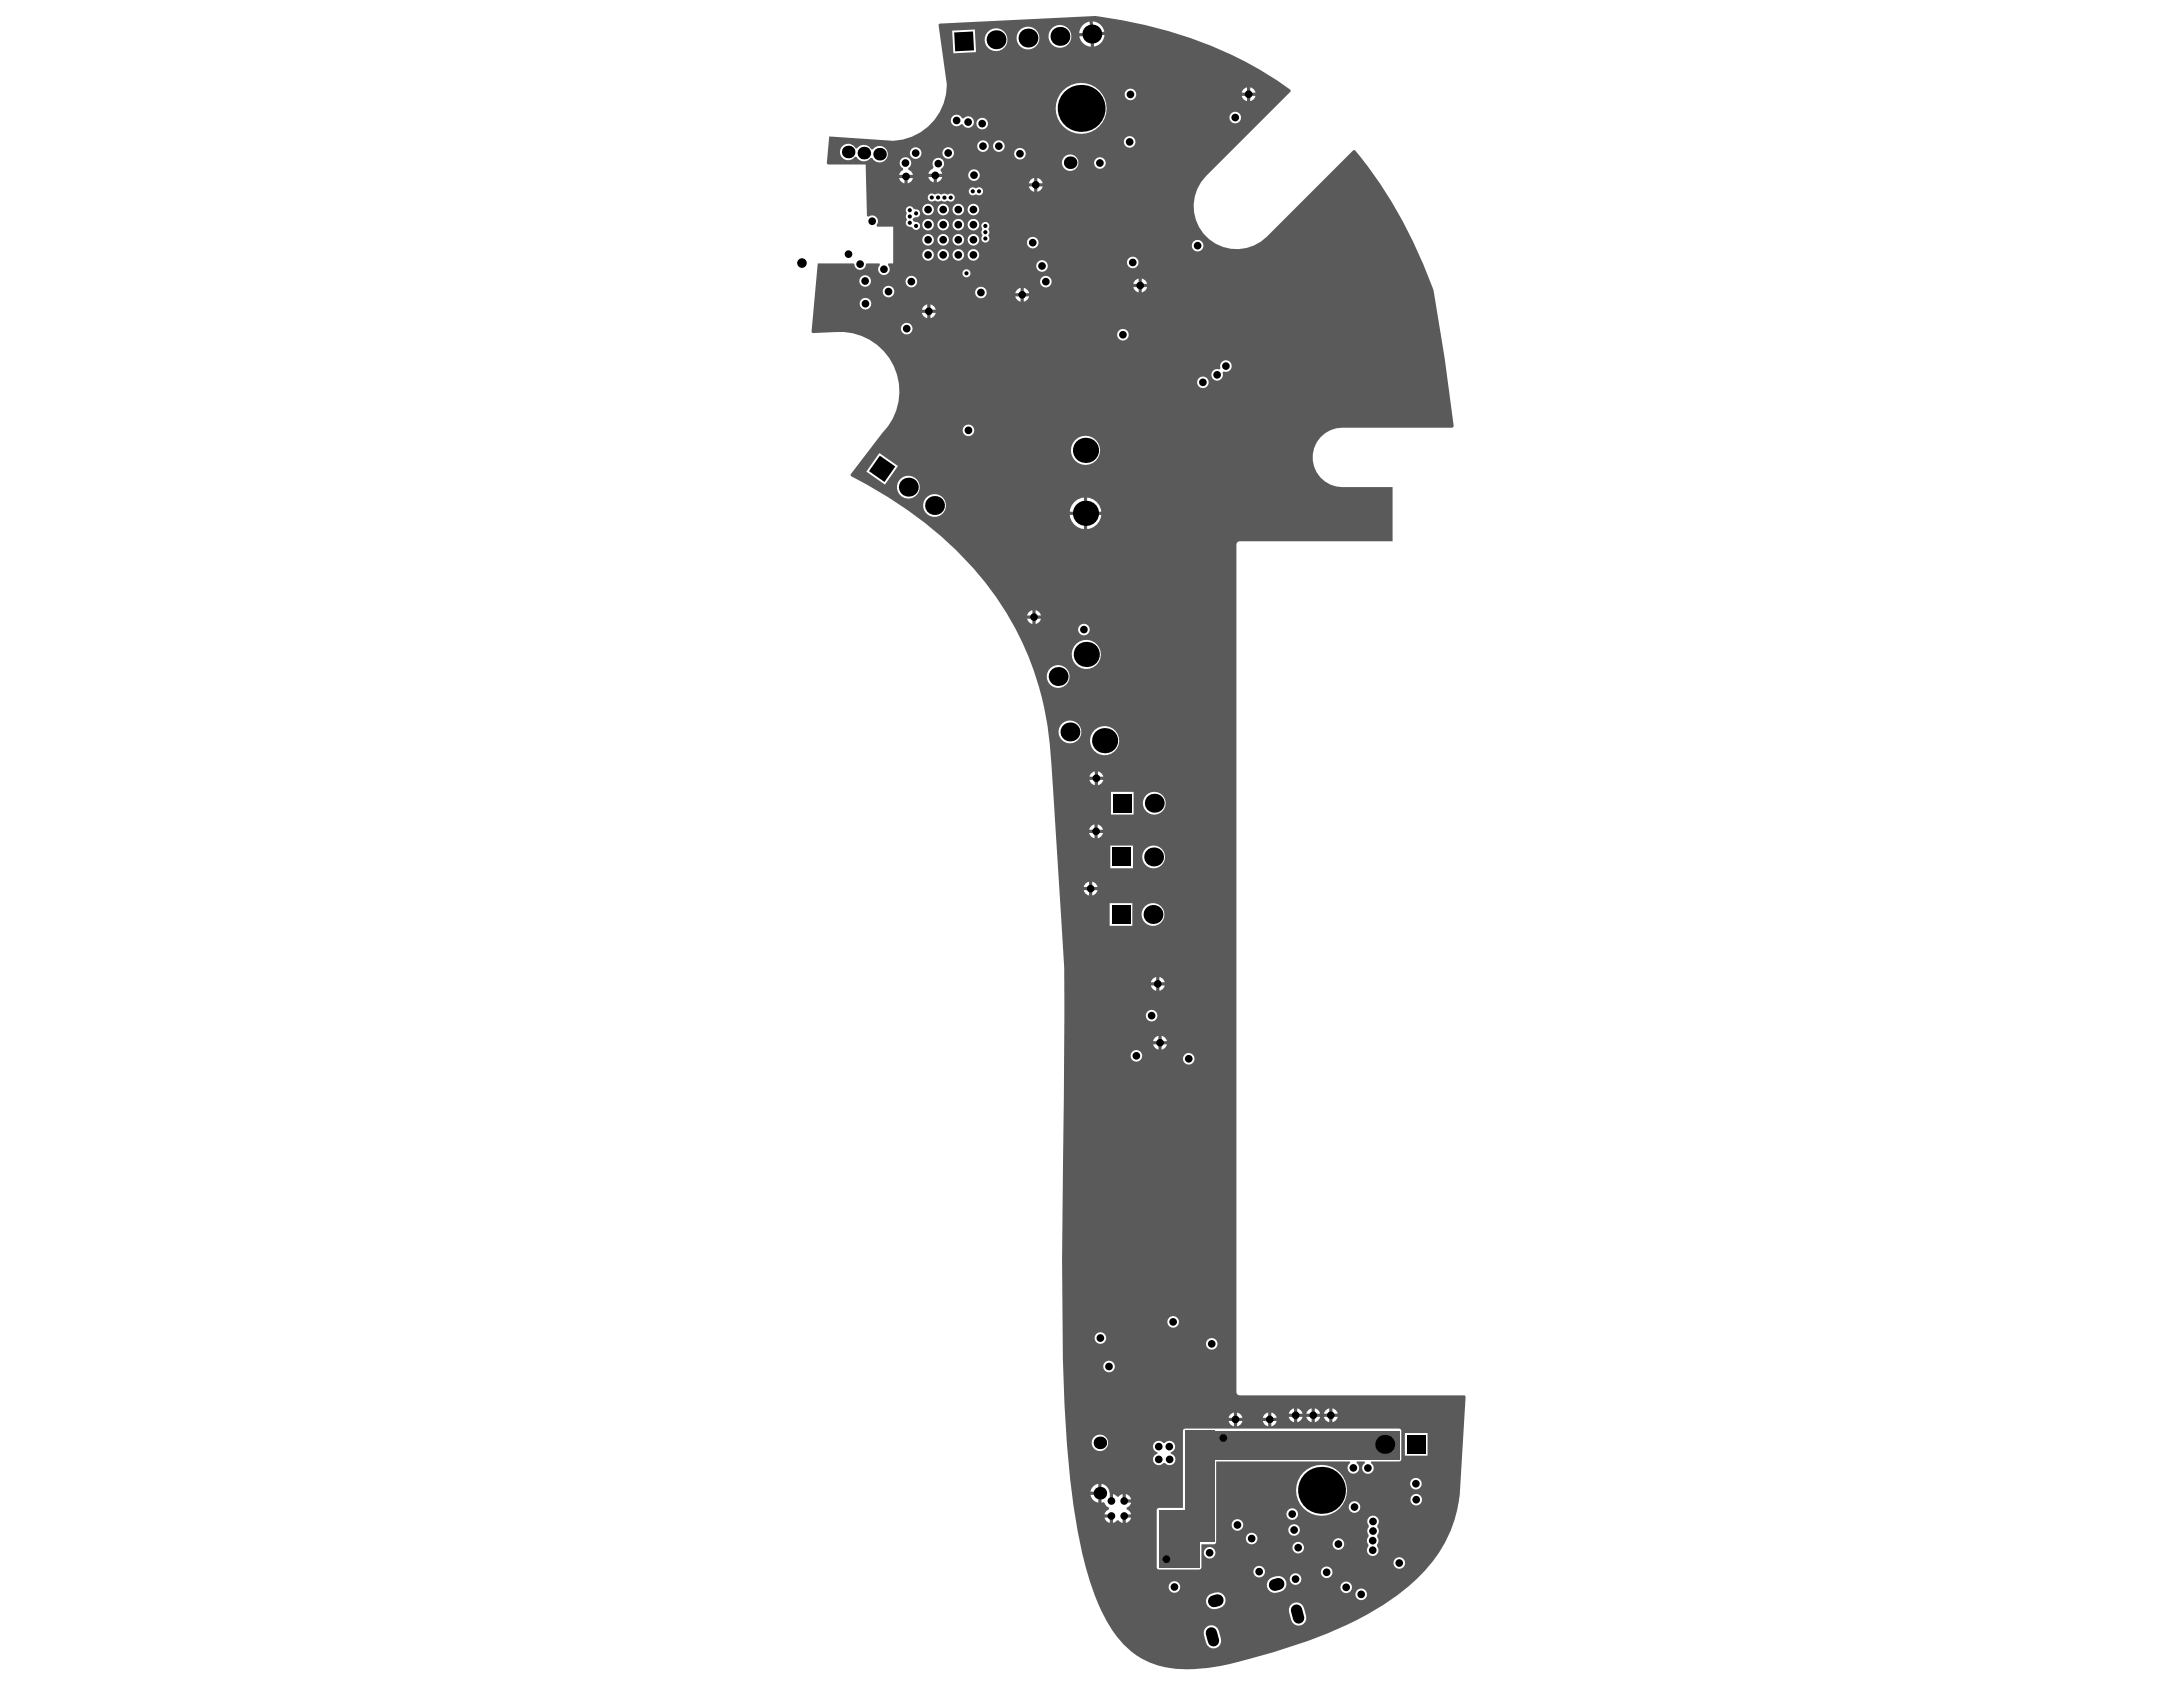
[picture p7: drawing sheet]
<svg xmlns="http://www.w3.org/2000/svg" width="279mm" height="216mm" viewBox="0 0 279 216" stroke-linecap="round" stroke-linejoin="round" font-family="sans-serif">
<path d="M120.3 3l19.9-1 .4 .1a54.7 54.7 0 0 1 22.9 8.2l1.7 1.2v.2l-10.8 10.8-.7 .8a5.5 5.5 0 0 0-.9 3.8v.1a5.5 5.5 0 0 0 1.9 3.4h.1a5.5 5.5 0 0 0 3.7 1.3h.1a5.6 5.6 0 0 0 3.5-1.6l11.1-11.1h.2a58.7 58.7 0 0 1 10.1 17.9l1.4 8.7 1.2 8.7-.2 .2h-14.1a3.8 3.8 0 0 0-2.8 1.3 3.7 3.7 0 0 0-1 2.1v.1a3.8 3.8 0 0 0 1 2.9 3.7 3.7 0 0 0 2 1.1l.8 .1h6.4v7h-19.5a.42 .42 0 0 0-.5 .4l.1 108.6 .4 .3h28.7l.2 .1-.8 12.6a17.2 17.2 0 0 1-6.5 11.7 41.5 41.5 0 0 1-12.9 7 72 72 0 0 1-12.8 3.5 13.7 13.7 0 0 1-8.5-1.2 13.9 13.9 0 0 1-5.6-7.1 49.3 49.3 0 0 1-3.1-12.5 159.4 159.4 0 0 1-1.4-18.8 1403 1403 0 0 1 .2-33.4v-12.2a99.3 99.3 0 0 0-.4-10.9l-1.2-19.5-.5-5-.4-2.3-.7-2.8-.7-2.1-1.5-3.5-2-3.8-1.3-2-1.4-1.9-1.5-1.8-2.2-2.3-2-1.8-2-1.7-2.2-1.6-2.5-1.7-4.8-2.7v-.2l4.7-6.1 .6-1 .5-1 .3-1.2 .1-1.2v-1.1l-.3-1.1-.4-1.2-.6-1-.7-.8-.9-.9-.9-.6-1-.5-1.2-.4-1.2-.1-3.9 .1-.1-.1 .8-8.8h4.6v.1a.75 .75 0 0 0 .8 .7 .75 .75 0 0 0 .7-.7l.1-.1h1.7v.2a.75 .75 0 0 0 0 1.1 .75 .75 0 0 0 1.1 0 .75 .75 0 0 0-.1-1.1l.1-.2h.6v-4.7h-2l-.1-.2a.74 .74 0 0 0 0-1 .74 .74 0 0 0-1-.1h-.2l-.2-6.7h-4.8l-.2-.1 .3-3.4 8.3 .5 1.2-.2 1.1-.3 1.1-.6 1-.7 .8-.9 .7-1 .5-1.1 .3-1.2 .1-1.2-1.1-7.6zM139.9 2.7v1.4h1.4a1.57 1.57 0 0 0-1.4-1.4zM138.5 3.3l-.2 .3-.2 .6h1.4v-1.4l-.6 .2zM140 4.6v1.4a1.57 1.57 0 0 0 1.4-1.5zM138.1 4.6a1.57 1.57 0 0 0 1.5 1.4l-.1-1.4zM134.2 4.7a1.46 1.46 0 0 0 2.9 0 1.46 1.46 0 0 0-2.9 0zM130.1 4.9a1.46 1.46 0 0 0 2.9 0 1.46 1.46 0 0 0-2.9 0zM126 5.1a1.46 1.46 0 0 0 2.9 0 1.46 1.46 0 0 0-2.9 0zM121.9 3.9l.1 2.9 2.9-.1-.1-2.9zM160 11.2v.7h.7a.82 .82 0 0 0-.7-.7zM159.2 11.4l-.3 .5h.7v-.7zM143.9 12.1a.75 .75 0 0 0 1.5 0 .75 .75 0 0 0-1.5 0zM160 12.3v.6a.82 .82 0 0 0 .7-.6zM158.9 12.3a.82 .82 0 0 0 .7 .6v-.6zM157.4 15a.75 .75 0 0 0 1.4 0 .75 .75 0 0 0-1.4 0zM121.9 14.9a.74 .74 0 0 0 0 1.1 .74 .74 0 0 0 1.1-.1h.2a.75 .75 0 0 0 1.1 .4 .75 .75 0 0 0 .2-1.1 .75 .75 0 0 0-1.2 0l-.2-.1a.75 .75 0 0 0-1.2-.2zM125 15.8a.75 .75 0 0 0 1.5 0 .75 .75 0 0 0-1.5 0zM135.1 13.9a3.3 3.3 0 0 0 6.5 0 3.3 3.3 0 0 0-6.5 0zM143.8 18.2a.75 .75 0 0 0 1.5 0 .75 .75 0 0 0-1.5 0zM127.1 18.7a.75 .75 0 0 0 1.5 0 .75 .75 0 0 0-1.5 0zM125.1 18.7a.75 .75 0 0 0 1.5 0 .75 .75 0 0 0-1.5 0zM120.6 19.6a.75 .75 0 0 0 1.5 0 .75 .75 0 0 0-1.5 0zM116.4 19.6a.75 .75 0 0 0 1.5 0 .75 .75 0 0 0-1.5 0zM129.8 19.7a.75 .75 0 0 0 1.5 0 .75 .75 0 0 0-1.5 0zM107.9 18.7a1.05 1.05 0 0 0-.1 1.5 1.05 1.05 0 0 0 1.6-.1h.2a1.05 1.05 0 0 0 1.8 .1h.2a1.05 1.05 0 0 0 1.6 .4 1.05 1.05 0 0 0 .1-1.6 1.05 1.05 0 0 0-1.6 .1h-.2a1.05 1.05 0 0 0-1.8-.1h-.2a1.05 1.05 0 0 0-1.6-.3zM140 20.9a.75 .75 0 0 0 1.5 0 .75 .75 0 0 0-1.5 0zM135.9 20.8a1.06 1.06 0 0 0 2.1 0 1.06 1.06 0 0 0-2.1 0zM119.6 20.4a.71 .71 0 0 0-.1 1l-.1 .2a.83 .83 0 0 0-.6 .6h1.8l-.2-.4v-.1a.76 .76 0 0 0 .3-1.2 .76 .76 0 0 0-1.1-.1zM115.4 20.3a.74 .74 0 0 0 .2 1.2v.3l-.3 .1-.2 .5h1.7a.82 .82 0 0 0-.5-.7l-.1-.2a.74 .74 0 0 0 .3-1.1 .74 .74 0 0 0-1.1-.1zM123.9 22.4a.75 .75 0 0 0 1.5 0 .75 .75 0 0 0-1.5 0zM119.9 22.7v.6a.82 .82 0 0 0 .7-.6zM118.8 22.7a.82 .82 0 0 0 .7 .6v-.6zM132.8 22.8v.7h.6a.81 .81 0 0 0-.6-.7zM131.9 23l-.2 .5h.7v-.7zM116.2 22.8v.7a.82 .82 0 0 0 .6-.7zM115.1 22.8a.82 .82 0 0 0 .7 .7v-.7zM124.1 24.1a.54 .54 0 0 0 .1 .8 .54 .54 0 0 0 .7 0 .54 .54 0 0 0 .8 0 .54 .54 0 0 0 0-.8 .54 .54 0 0 0-.8 0l-.1-.1a.49 .49 0 0 0-.7 .1zM132.8 23.9v.6a.82 .82 0 0 0 .6-.6zM131.7 23.9a.82 .82 0 0 0 .7 .6v-.6zM118.9 24.9a.54 .54 0 0 0 0 .8 .54 .54 0 0 0 .8 0l.4 .1 .4-.1 .4 .1 .4-.1a.54 .54 0 0 0 .7 0 .54 .54 0 0 0 0-.8 .54 .54 0 0 0-.7 0l-.4-.1-.4 .1-.4-.1-.4 .1-.2-.1a.49 .49 0 0 0-.6 .1zM123.8 26.8a.75 .75 0 0 0 1.5 0 .75 .75 0 0 0-1.5 0zM121.9 26.8a.75 .75 0 0 0 1.5 0 .75 .75 0 0 0-1.5 0zM120 26.8a.75 .75 0 0 0 1.5 0 .75 .75 0 0 0-1.5 0zM118 26.8a.75 .75 0 0 0 1.5 0 .75 .75 0 0 0-1.5 0zM116.1 26.5a.58 .58 0 0 0 0 .8l-.1 .2a.6 .6 0 0 0 .1 .6 .51 .51 0 0 0-.1 .7 .51 .51 0 0 0 .5 .2l.3 .1a.51 .51 0 0 0 .6 .3 .51 .51 0 0 0 .3-.6 .51 .51 0 0 0-.5-.4l-.3-.1-.1-.2a.62 .62 0 0 1 .6-.3 .51 .51 0 0 0 .3-.6 .51 .51 0 0 0-.5-.4l-.3-.1a.52 .52 0 0 0-.8-.2zM123.8 28.8a.75 .75 0 0 0 1.5 0 .75 .75 0 0 0-1.5 0zM121.9 28.8a.75 .75 0 0 0 1.5 0 .75 .75 0 0 0-1.5 0zM120 28.8a.75 .75 0 0 0 1.5 0 .75 .75 0 0 0-1.5 0zM118 28.8a.75 .75 0 0 0 1.5 0 .75 .75 0 0 0-1.5 0zM125.7 28.5a.58 .58 0 0 0 0 .8v.2a.6 .6 0 0 0 0 .7 .54 .54 0 0 0 .1 .7 .54 .54 0 0 0 .8-.1 .54 .54 0 0 0-.1-.7 .58 .58 0 0 0 0-.8 .54 .54 0 0 0 0-.7 .54 .54 0 0 0-.8-.1zM123.8 30.7a.75 .75 0 0 0 1.5 0 .75 .75 0 0 0-1.5 0zM121.9 30.7a.75 .75 0 0 0 1.5 0 .75 .75 0 0 0-1.5 0zM120 30.7a.75 .75 0 0 0 1.5 0 .75 .75 0 0 0-1.5 0zM118 30.7a.75 .75 0 0 0 1.5 0 .75 .75 0 0 0-1.5 0zM131.4 31.1a.75 .75 0 0 0 1.5 0 .75 .75 0 0 0-1.5 0zM152.5 31.4a.75 .75 0 0 0 1.5 0 .75 .75 0 0 0-1.5 0zM123.8 32.6a.75 .75 0 0 0 1.5 0 .75 .75 0 0 0-1.5 0zM121.9 32.6a.75 .75 0 0 0 1.5 0 .75 .75 0 0 0-1.5 0zM120 32.6a.75 .75 0 0 0 1.5 0 .75 .75 0 0 0-1.5 0zM118 32.6a.75 .75 0 0 0 1.5 0 .75 .75 0 0 0-1.5 0zM144.2 33.6a.75 .75 0 0 0 1.5 0 .75 .75 0 0 0-1.5 0zM132.6 34a.75 .75 0 0 0 1.5 0 .75 .75 0 0 0-1.5 0zM123.2 35a.52 .52 0 0 0 1 0 .52 .52 0 0 0-1 0zM146.1 35.7v.6h.7a.82 .82 0 0 0-.7-.6zM145.3 35.9l-.2 .4h.6v-.6zM110 36a.75 .75 0 0 0 1.5 0 .75 .75 0 0 0-1.5 0zM115.9 36a.75 .75 0 0 0 1.5 0 .75 .75 0 0 0-1.5 0zM133.1 36a.75 .75 0 0 0 1.5 0 .75 .75 0 0 0-1.5 0zM146.1 36.7v.7a.82 .82 0 0 0 .7-.7zM145.1 36.7a.82 .82 0 0 0 .6 .7v-.7zM131 36.8v.7h.7a.82 .82 0 0 0-.7-.7zM130.2 37.1l-.2 .4h.6v-.7zM113 37.3a.75 .75 0 0 0 1.5 0 .75 .75 0 0 0-1.5 0zM124.8 37.4a.75 .75 0 0 0 1.5 0 .75 .75 0 0 0-1.5 0zM131 37.9v.7a.82 .82 0 0 0 .7-.7zM130 37.9a.82 .82 0 0 0 .6 .7v-.7zM110 38.9a.75 .75 0 0 0 1.5 0 .75 .75 0 0 0-1.5 0zM119.1 39v.6h.7a.82 .82 0 0 0-.7-.6zM118.2 39.2l-.2 .4h.7v-.6zM119.1 40v.7a.82 .82 0 0 0 .7-.7zM118 40a.82 .82 0 0 0 .7 .7v-.7zM115.3 42.1a.75 .75 0 0 0 1.5 0 .75 .75 0 0 0-1.5 0zM143 42.8a.75 .75 0 0 0 1.5 0 .75 .75 0 0 0-1.5 0zM155.3 47.4a.75 .75 0 0 0 .3 1.3 .75 .75 0 0 0 .9-1l.1-.2a.75 .75 0 0 0 1-.6 .75 .75 0 0 0-.8-.8 .75 .75 0 0 0-.6 1l-.1 .2a.76 .76 0 0 0-.8 .1zM153.2 48.9a.75 .75 0 0 0 1.5 0 .75 .75 0 0 0-1.5 0zM123.2 55.1a.75 .75 0 0 0 1.5 0 .75 .75 0 0 0-1.5 0zM137.1 57.6a1.87 1.87 0 0 0 3.7 0 1.87 1.87 0 0 0-3.7 0zM112.5 58l-1.6 2.4 2.4 1.6 1.6-2.4zM114.8 62.3a1.46 1.46 0 0 0 2.9 0 1.46 1.46 0 0 0-2.9 0zM139.1 63.7v1.8h1.8a1.97 1.97 0 0 0-1.8-1.8zM137.5 64.3l-.3 .4-.3 .8h1.8v-1.8l-.8 .2zM118.1 64.7a1.5 1.5 0 0 0 3 0 1.5 1.5 0 0 0-3 0zM139.1 65.9v1.8a1.97 1.97 0 0 0 1.8-1.8zM136.9 65.9a1.97 1.97 0 0 0 1.8 1.8v-1.8zM132.5 78.1v.7h.7a.82 .82 0 0 0-.7-.7zM131.7 78.3l-.2 .5h.6v-.7zM132.5 79.2v.7a.82 .82 0 0 0 .7-.7zM131.5 79.2a.82 .82 0 0 0 .6 .7v-.7zM138 80.6a.75 .75 0 0 0 1.5 0 .75 .75 0 0 0-1.5 0zM137.2 83.8a1.87 1.87 0 0 0 3.7 0 1.87 1.87 0 0 0-3.7 0zM134 86.6a1.46 1.46 0 0 0 2.9 0 1.46 1.46 0 0 0-2.9 0zM135.5 93.7a1.46 1.46 0 0 0 2.9 0 1.46 1.46 0 0 0-2.9 0zM139.5 94.8a1.87 1.87 0 0 0 3.7 0 1.87 1.87 0 0 0-3.7 0zM140.5 98.7v.7h.7a.82 .82 0 0 0-.7-.7zM139.7 99l-.3 .4h.7v-.7zM140.5 99.8v.7a.82 .82 0 0 0 .7-.7zM139.4 99.8a.82 .82 0 0 0 .7 .7v-.7zM142.2 101.3v2.9h2.9v-2.9zM146.3 102.8a1.46 1.46 0 0 0 2.9 0 1.46 1.46 0 0 0-2.9 0zM140.5 105.5v.7h.7a.82 .82 0 0 0-.7-.7zM139.6 105.7l-.2 .5h.7v-.7zM140.5 106.6v.7a.82 .82 0 0 0 .7-.7zM139.4 106.6a.82 .82 0 0 0 .7 .7v-.7zM142.1 108.2v2.9h2.9v-2.9zM146.2 109.7a1.46 1.46 0 0 0 2.9 0 1.46 1.46 0 0 0-2.9 0zM139.8 112.8v.7h.7a.82 .82 0 0 0-.7-.7zM138.9 113.1l-.2 .4h.7v-.7zM139.8 113.9v.7a.82 .82 0 0 0 .7-.7zM138.7 113.9a.82 .82 0 0 0 .7 .7v-.7zM142 115.6v2.9h2.9v-2.9zM146.1 117a1.46 1.46 0 0 0 2.9 0 1.46 1.46 0 0 0-2.9 0zM148.4 125v.7h.7a.82 .82 0 0 0-.7-.7zM147.5 125.3l-.2 .4h.7v-.7zM148.4 126.1v.7a.82 .82 0 0 0 .7-.7zM147.3 126.1a.82 .82 0 0 0 .7 .7v-.7zM146.6 130a.75 .75 0 0 0 1.5 0 .75 .75 0 0 0-1.5 0zM148.7 132.6v.6h.6a.82 .82 0 0 0-.6-.6zM147.8 132.8l-.2 .4h.7v-.6zM148.7 133.7v.6a.82 .82 0 0 0 .6-.6zM147.6 133.7a.82 .82 0 0 0 .7 .6v-.6zM144.7 135.1a.75 .75 0 0 0 1.5 0 .75 .75 0 0 0-1.5 0zM151.4 135.5a.75 .75 0 0 0 1.5 0 .75 .75 0 0 0-1.5 0zM149.4 169.2a.75 .75 0 0 0 1.5 0 .75 .75 0 0 0-1.5 0zM140.1 171.2a.75 .75 0 0 0 1.5 0 .75 .75 0 0 0-1.5 0zM154.3 172a.75 .75 0 0 0 1.5 0 .75 .75 0 0 0-1.5 0zM141.2 174.9a.75 .75 0 0 0 1.5 0 .75 .75 0 0 0-1.5 0zM170.5 180.2v.7h.7a.82 .82 0 0 0-.7-.7zM169.7 180.5l-.2 .4h.6v-.7zM168.3 180.2v.7h.7a.82 .82 0 0 0-.7-.7zM167.4 180.5l-.2 .4h.7v-.7zM166 180.2v.7h.7a.82 .82 0 0 0-.7-.7zM165.2 180.5l-.2 .4h.6v-.7zM162.7 180.8v.7h.7a.82 .82 0 0 0-.7-.7zM161.9 181l-.3 .5h.7v-.7zM158.3 180.8v.7h.7a.82 .82 0 0 0-.7-.7zM157.5 181l-.2 .5h.6v-.7zM170.5 181.3v.7a.82 .82 0 0 0 .7-.7zM169.5 181.3a.82 .82 0 0 0 .6 .7v-.7zM168.3 181.3v.7a.82 .82 0 0 0 .7-.7zM167.2 181.3a.82 .82 0 0 0 .7 .7v-.7zM166 181.3v.7a.82 .82 0 0 0 .7-.7zM165 181.3a.82 .82 0 0 0 .6 .7v-.7zM162.7 181.9v.6a.82 .82 0 0 0 .7-.6zM161.6 181.9a.82 .82 0 0 0 .7 .6v-.6zM158.3 181.9v.6a.82 .82 0 0 0 .7-.6zM157.3 181.9a.82 .82 0 0 0 .6 .6v-.6zM147.8 184.6a.73 .73 0 0 0 .3 1.3v.2a.74 .74 0 0 0-.4 1.1 .74 .74 0 0 0 1.2 0h.2a.74 .74 0 0 0 1.2 0 .74 .74 0 0 0-.5-1.1v-.3a.74 .74 0 0 0 .5-1.1 .74 .74 0 0 0-1.2 0h-.2a.72 .72 0 0 0-1.1-.1zM139.7 184.7a1.06 1.06 0 0 0 2.1 0 1.06 1.06 0 0 0-2.1 0zM179.8 183.4v2.9h2.9v-2.9zM151.5 182.9l-.1 .2v9.9h-3.1l-.2 .1-.1 .1v7.4l.1 .2 .2 .1h5.2l.2-.1 .1-.2v-3h1.6h.2l.1-.2v-10.4h17.1v.2a.74 .74 0 0 0-.1 1.1 .74 .74 0 0 0 1.1 0 .74 .74 0 0 0-.2-1.1l.1-.2h1v.2a.74 .74 0 0 0-.2 1.2 .74 .74 0 0 0 1.1 0 .74 .74 0 0 0-.2-1.2l.1-.2h3.6h.2l.1-.2v-3.7l-.1-.2-.2-.1h-27.4zM180.5 189.9a.75 .75 0 0 0 1.5 0 .75 .75 0 0 0-1.5 0zM139.9 190.2l-.3 .7h1v-1zM144.1 191.2v.7h.7a.82 .82 0 0 0-.7-.7zM139.6 191.3a1.17 1.17 0 0 0 1 1v-1zM180.5 191.9a.75 .75 0 0 0 1.5 0 .75 .75 0 0 0-1.5 0zM172.6 192.9a.75 .75 0 0 0 1.5 0 .75 .75 0 0 0-1.5 0zM165.9 190.7a3.3 3.3 0 0 0 6.5 0 3.3 3.3 0 0 0-6.5 0zM164.6 193.8a.75 .75 0 0 0 1.5 0 .75 .75 0 0 0-1.5 0zM144.1 194.2v.7a.82 .82 0 0 0 .7-.7zM141 189.9v2.4l.2-.1 .2 .1a.83 .83 0 0 0 .5 .7v.2a.83 .83 0 0 0-.5 .6h.8v.2h.3v.9l.5-.3h.2l.5 .3v-.9h.2v-.2h.9a.83 .83 0 0 0-.6-.6v-.2a.83 .83 0 0 0 .6-.7h-.9v-.2h-.2v-.9l-.5 .3h-.2l-.5-.3v.9h-.5v-1.1a1.19 1.19 0 0 0-1-1.1zM141.4 194.2a.82 .82 0 0 0 .6 .7v-.7zM157.6 195.2a.75 .75 0 0 0 1.5 0 .75 .75 0 0 0-1.5 0zM164.9 195.8a.75 .75 0 0 0 1.5 0 .75 .75 0 0 0-1.5 0zM159.5 196.9a.75 .75 0 0 0 1.4 0 .75 .75 0 0 0-1.4 0zM170.6 197.6a.75 .75 0 0 0 1.4 0 .75 .75 0 0 0-1.4 0zM165.4 198.1a.75 .75 0 0 0 1.5 0 .75 .75 0 0 0-1.5 0zM175.2 194.2a.87 .87 0 0 0 0 1.1 .98 .98 0 0 0 0 1.1v.2a.92 .92 0 0 0 0 1.2 .98 .98 0 0 0 0 1.1 .74 .74 0 0 0 1 0 .74 .74 0 0 0 .1-1l-.1-.1a.98 .98 0 0 0 .1-1.1v-.2a.92 .92 0 0 0 0-1.2 .98 .98 0 0 0 0-1.1 .75 .75 0 0 0-1.1 0zM154.1 198.7a.75 .75 0 0 0 1.5 0 .75 .75 0 0 0-1.5 0zM178.3 200a.75 .75 0 0 0 1.5 0 .75 .75 0 0 0-1.5 0zM160.4 201.1a.75 .75 0 0 0 1.5 0 .75 .75 0 0 0-1.5 0zM169.1 201.2a.75 .75 0 0 0 1.4 0 .75 .75 0 0 0-1.4 0zM165.1 202.1a.75 .75 0 0 0 1.5 0 .75 .75 0 0 0-1.5 0zM149.6 203.1a.75 .75 0 0 0 1.5 0 .75 .75 0 0 0-1.5 0zM162.5 202a1.03 1.03 0 0 0-.3 1.3 1.03 1.03 0 0 0 1.2 .5 1.11 1.11 0 0 0 1.1-.5 1.11 1.11 0 0 0-.1-1.2 1.35 1.35 0 0 0-1.9-.1zM171.5 203.1a.75 .75 0 0 0 1.5 0 .75 .75 0 0 0-1.5 0zM173.5 204a.75 .75 0 0 0 1.5 0 .75 .75 0 0 0-1.5 0zM154.8 204.1a1.03 1.03 0 0 0-.3 1.3 1.03 1.03 0 0 0 1.1 .5 1.11 1.11 0 0 0 1.1-.5 1.11 1.11 0 0 0 0-1.2 1.35 1.35 0 0 0-1.9-.1zM165.3 205.3l-.2 .3a2.31 2.31 0 0 0 .6 2.3 .99 .99 0 0 0 1.1-.1 .99 .99 0 0 0 .4-1l-.3-1a.99 .99 0 0 0-1.6-.5zM154.4 208.2l-.2 .3a2.31 2.31 0 0 0 .6 2.3 .99 .99 0 0 0 1.1 0 .99 .99 0 0 0 .4-1.1l-.3-1a.99 .99 0 0 0-1.6-.5z" fill="#5a5a5a"/>
<g fill="#5a5a5a">
<path d="M148.3 193.2h5.2v7.4h-5.2z" fill-rule="evenodd"/>
<path d="M151.7 183.1h3.7v14.3h-3.7z" fill-rule="evenodd"/>
<path d="M151.7 183.1h27.4v3.7h-27.4z" fill-rule="evenodd"/>
</g>
<g fill="#000">
<circle cx="108.6" cy="19.5" r=".81"/>
<circle cx="110.6" cy="19.6" r=".81"/>
<circle cx="112.6" cy="19.7" r=".81"/>
<circle cx="117.2" cy="19.6" r=".49"/>
<circle cx="121.4" cy="19.6" r=".49"/>
<circle cx="122.4" cy="15.4" r=".49"/>
<circle cx="123.9" cy="15.6" r=".49"/>
<circle cx="125.7" cy="15.8" r=".49"/>
<circle cx="125.8" cy="18.7" r=".49"/>
<circle cx="127.5" cy="5.1" r="1.21"/>
<circle cx="127.8" cy="18.7" r=".49"/>
<circle cx="130.5" cy="19.7" r=".49"/>
<circle cx="131.6" cy="4.9" r="1.21"/>
<circle cx="135.7" cy="4.7" r="1.21"/>
<circle cx="138.4" cy="13.9" r="3"/>
<circle cx="139.7" cy="4.4" r="1.21"/>
<circle cx="144.6" cy="18.2" r=".49"/>
<circle cx="144.7" cy="12.1" r=".49"/>
<circle cx="158.1" cy="15" r=".49"/>
<circle cx="159.8" cy="12.1" r=".49"/>
<circle cx="102.6" cy="33.7" r=".61"/>
<circle cx="108.6" cy="32.5" r=".49"/>
<circle cx="110.1" cy="33.8" r=".49"/>
<circle cx="110.7" cy="36" r=".49"/>
<circle cx="110.8" cy="38.9" r=".49"/>
<circle cx="111.6" cy="28.3" r=".49"/>
<circle cx="113.1" cy="34.5" r=".49"/>
<circle cx="113.7" cy="37.3" r=".49"/>
<circle cx="115.9" cy="20.9" r=".49"/>
<circle cx="116" cy="22.6" r=".49"/>
<circle cx="116.4" cy="28.5" r=".27"/>
<circle cx="116.4" cy="26.9" r=".27"/>
<circle cx="116.4" cy="27.7" r=".27"/>
<circle cx="116.6" cy="36" r=".49"/>
<circle cx="117.3" cy="27.3" r=".27"/>
<circle cx="117.3" cy="28.9" r=".27"/>
<circle cx="118.8" cy="26.8" r=".49"/>
<circle cx="118.8" cy="30.7" r=".49"/>
<circle cx="118.8" cy="28.8" r=".49"/>
<circle cx="118.8" cy="32.6" r=".49"/>
<circle cx="118.9" cy="39.8" r=".49"/>
<circle cx="119.3" cy="25.3" r=".27"/>
<circle cx="119.7" cy="22.4" r=".49"/>
<circle cx="120.1" cy="25.3" r=".27"/>
<circle cx="120.1" cy="20.9" r=".49"/>
<circle cx="120.7" cy="26.8" r=".49"/>
<circle cx="120.7" cy="30.7" r=".49"/>
<circle cx="120.7" cy="28.8" r=".49"/>
<circle cx="120.7" cy="32.6" r=".49"/>
<circle cx="120.9" cy="25.3" r=".27"/>
<circle cx="121.7" cy="25.3" r=".27"/>
<circle cx="122.7" cy="26.8" r=".49"/>
<circle cx="122.7" cy="30.7" r=".49"/>
<circle cx="122.7" cy="28.8" r=".49"/>
<circle cx="122.7" cy="32.6" r=".49"/>
<circle cx="123.7" cy="35" r=".27"/>
<circle cx="124.5" cy="24.5" r=".27"/>
<circle cx="124.6" cy="26.8" r=".49"/>
<circle cx="124.6" cy="30.7" r=".49"/>
<circle cx="124.6" cy="28.8" r=".49"/>
<circle cx="124.6" cy="32.6" r=".49"/>
<circle cx="124.7" cy="22.4" r=".49"/>
<circle cx="125.3" cy="24.5" r=".27"/>
<circle cx="125.5" cy="37.4" r=".49"/>
<circle cx="126.1" cy="28.9" r=".27"/>
<circle cx="126.1" cy="29.7" r=".27"/>
<circle cx="126.1" cy="30.5" r=".27"/>
<circle cx="130.8" cy="37.7" r=".49"/>
<circle cx="132.2" cy="31.1" r=".49"/>
<circle cx="132.6" cy="23.7" r=".49"/>
<circle cx="133.4" cy="34" r=".49"/>
<circle cx="133.9" cy="36" r=".49"/>
<circle cx="137" cy="20.8" r=".81"/>
<circle cx="140.8" cy="20.9" r=".49"/>
<circle cx="145" cy="33.6" r=".49"/>
<circle cx="145.9" cy="36.5" r=".49"/>
<circle cx="153.3" cy="31.4" r=".49"/>
<circle cx="116.1" cy="42.1" r=".49"/>
<circle cx="124" cy="55.1" r=".49"/>
<circle cx="138.9" cy="57.6" r="1.61"/>
<circle cx="143.7" cy="42.8" r=".49"/>
<circle cx="154" cy="48.9" r=".49"/>
<circle cx="155.8" cy="48" r=".49"/>
<circle cx="156.9" cy="46.9" r=".49"/>
<circle cx="116.3" cy="62.3" r="1.21"/>
<circle cx="119.6" cy="64.7" r="1.21"/>
<circle cx="132.3" cy="79" r=".49"/>
<circle cx="138.9" cy="65.7" r="1.61"/>
<circle cx="135.4" cy="86.6" r="1.21"/>
<circle cx="136.9" cy="93.7" r="1.21"/>
<circle cx="138.7" cy="80.6" r=".49"/>
<circle cx="139" cy="83.8" r="1.61"/>
<circle cx="140.3" cy="99.6" r=".49"/>
<circle cx="141.4" cy="94.8" r="1.61"/>
<circle cx="139.6" cy="113.7" r=".49"/>
<circle cx="140.3" cy="106.4" r=".49"/>
<circle cx="147.6" cy="117" r="1.21"/>
<circle cx="147.7" cy="109.7" r="1.21"/>
<circle cx="147.7" cy="102.8" r="1.21"/>
<circle cx="145.4" cy="135.1" r=".49"/>
<circle cx="147.4" cy="130" r=".49"/>
<circle cx="148.2" cy="125.9" r=".49"/>
<circle cx="148.5" cy="133.4" r=".49"/>
<circle cx="152.1" cy="135.5" r=".49"/>
<circle cx="140.8" cy="171.2" r=".49"/>
<circle cx="141.9" cy="174.9" r=".49"/>
<circle cx="150.1" cy="169.2" r=".49"/>
<circle cx="155.1" cy="172" r=".49"/>
<circle cx="140.8" cy="191.1" r=".81"/>
<circle cx="140.8" cy="184.7" r=".81"/>
<circle cx="142.2" cy="194" r=".49"/>
<circle cx="142.2" cy="192.1" r=".49"/>
<circle cx="143.9" cy="194" r=".49"/>
<circle cx="143.9" cy="192.1" r=".49"/>
<circle cx="148.3" cy="185.1" r=".49"/>
<circle cx="148.3" cy="186.8" r=".49"/>
<circle cx="149.3" cy="199.5" r=".49"/>
<circle cx="149.7" cy="185.1" r=".49"/>
<circle cx="149.7" cy="186.8" r=".49"/>
<circle cx="154.8" cy="198.7" r=".49"/>
<circle cx="156.6" cy="184" r=".49"/>
<circle cx="158.1" cy="181.7" r=".49"/>
<circle cx="158.4" cy="195.2" r=".49"/>
<circle cx="160.2" cy="196.9" r=".49"/>
<circle cx="162.5" cy="181.7" r=".49"/>
<circle cx="165.4" cy="193.8" r=".49"/>
<circle cx="165.6" cy="195.8" r=".49"/>
<circle cx="165.8" cy="181.1" r=".49"/>
<circle cx="166.2" cy="198.1" r=".49"/>
<circle cx="168.1" cy="181.1" r=".49"/>
<circle cx="169.1" cy="190.7" r="3"/>
<circle cx="170.3" cy="181.1" r=".49"/>
<circle cx="171.3" cy="197.6" r=".49"/>
<circle cx="173.2" cy="187.9" r=".49"/>
<circle cx="173.4" cy="192.9" r=".49"/>
<circle cx="175.1" cy="187.9" r=".49"/>
<circle cx="175.7" cy="197.2" r=".49"/>
<circle cx="175.7" cy="198.4" r=".49"/>
<circle cx="175.7" cy="194.7" r=".49"/>
<circle cx="175.7" cy="195.9" r=".49"/>
<circle cx="177.2" cy="184.9" r="1.21"/>
<circle cx="181.2" cy="189.9" r=".49"/>
<circle cx="181.3" cy="191.9" r=".49"/>
<circle cx="150.3" cy="203.1" r=".49"/>
<circle cx="161.2" cy="201.1" r=".49"/>
<circle cx="165.8" cy="202.1" r=".49"/>
<circle cx="169.8" cy="201.2" r=".49"/>
<circle cx="172.3" cy="203.1" r=".49"/>
<circle cx="174.2" cy="204" r=".49"/>
<circle cx="179.1" cy="200" r=".49"/>
</g>
<path d="M155 209l.3 1M155.8 204.8l-.4 .1M163.6 202.7l-.4 .1M165.9 206.1l.3 1" fill="none" stroke="#000" stroke-width="1.5"/>
<g fill="#000">
<path d="M122.1 4.2l2.4-.2 .2 2.4-2.4 .2z" fill-rule="evenodd"/>
<path d="M112.6 58.3l2 1.4-1.4 2-2-1.4z" fill-rule="evenodd"/>
<path d="M142.3 115.8h2.4v2.4h-2.4z" fill-rule="evenodd"/>
<path d="M142.4 108.5h2.4v2.4h-2.4z" fill-rule="evenodd"/>
<path d="M142.4 101.6h2.4v2.4h-2.4z" fill-rule="evenodd"/>
<path d="M180.1 183.6h2.4v2.5h-2.4z" fill-rule="evenodd"/>
</g>
</svg>
